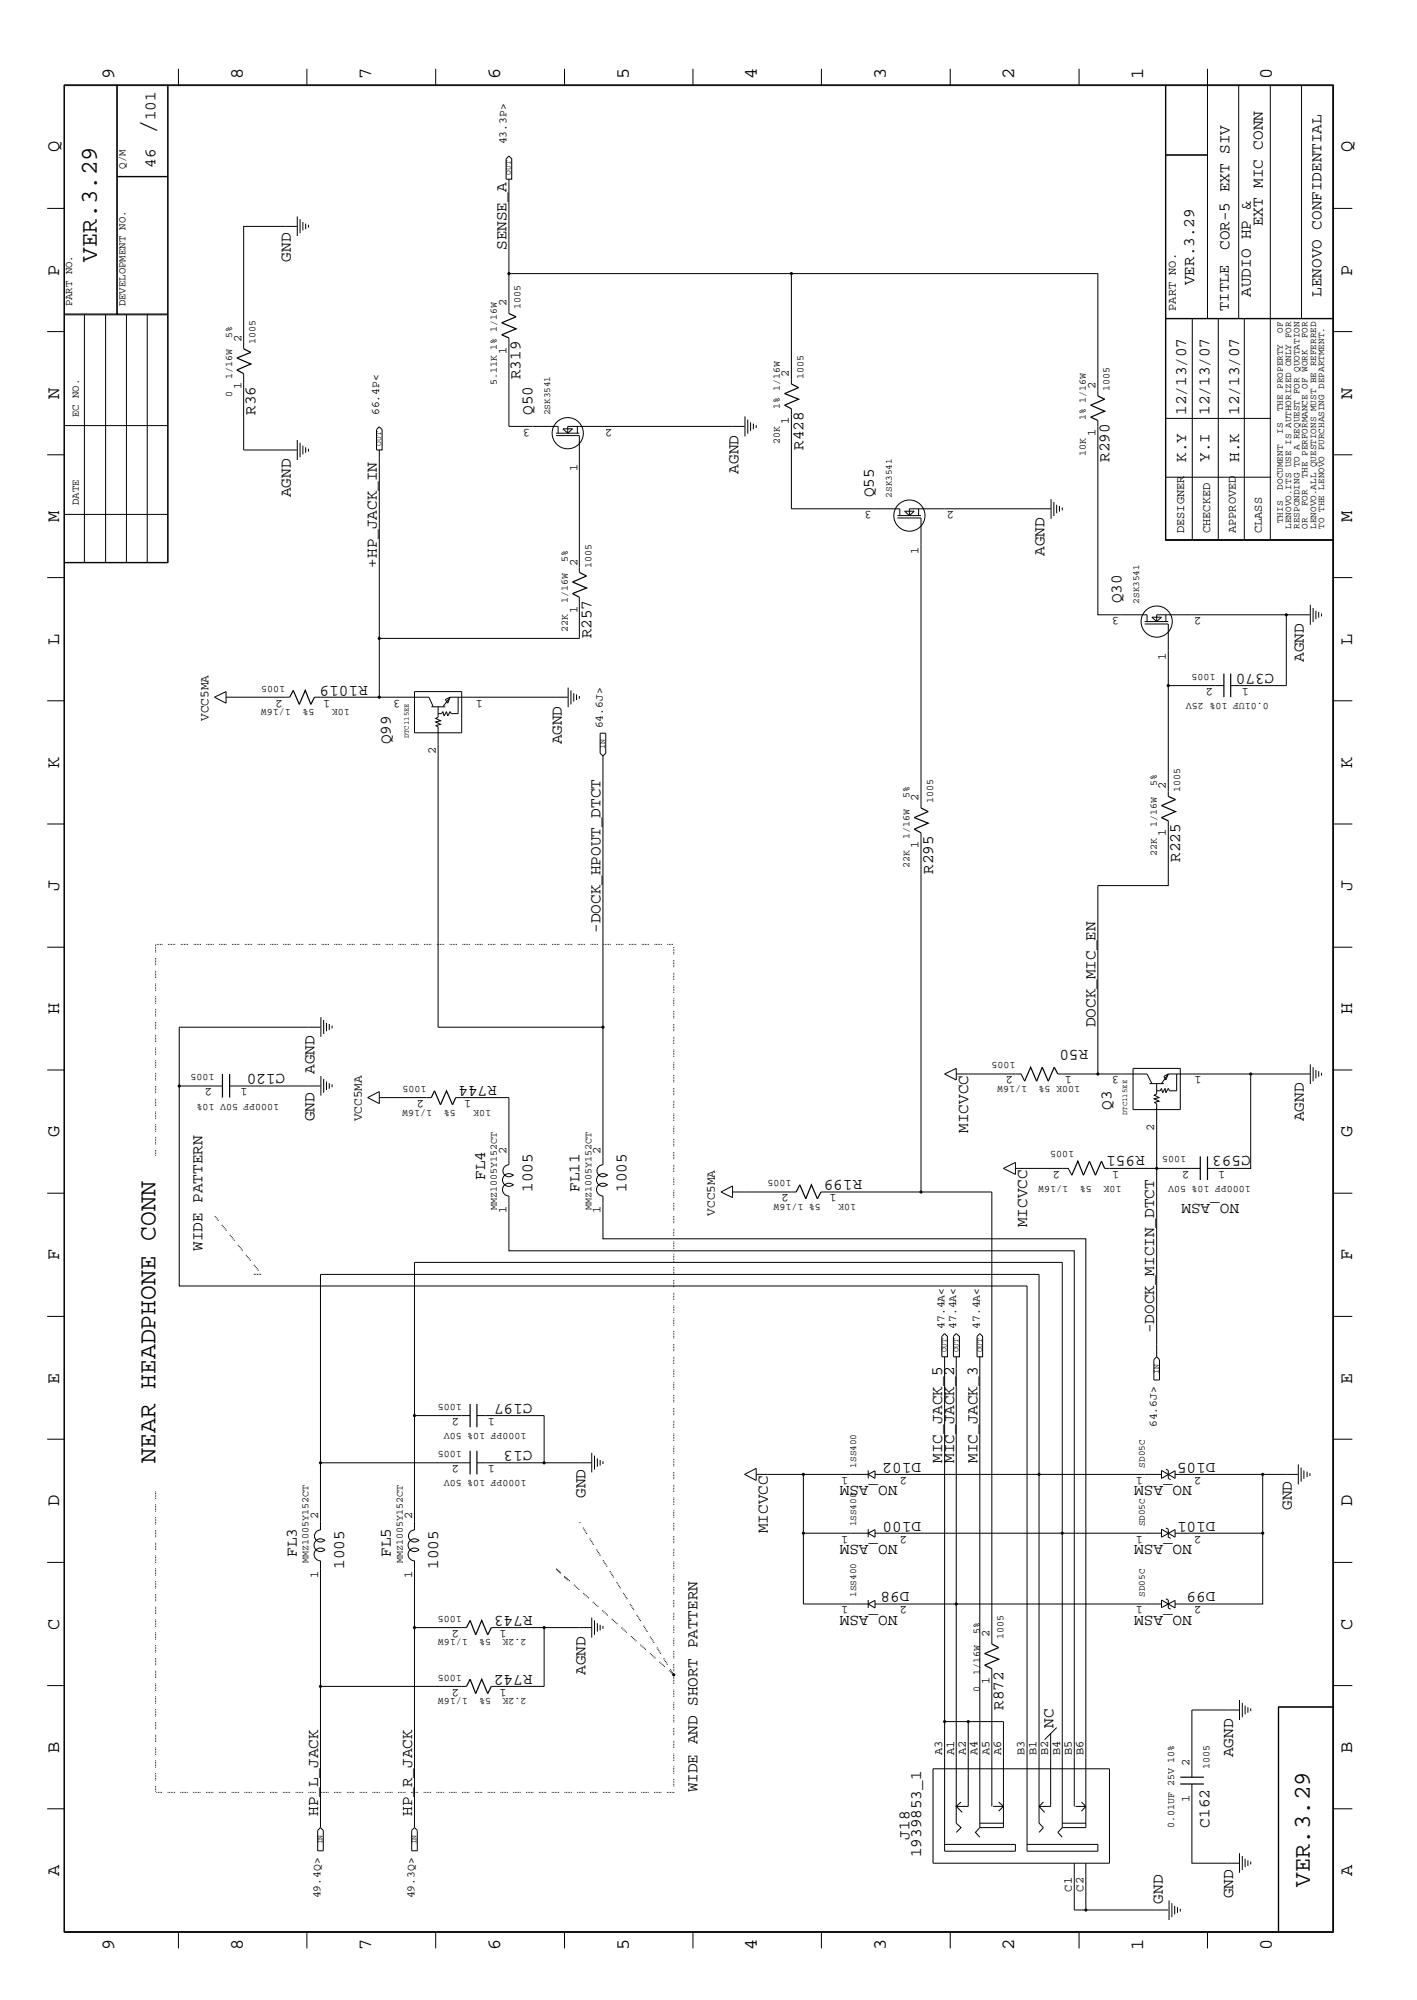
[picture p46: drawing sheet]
<svg xmlns="http://www.w3.org/2000/svg" width="300mm" height="423mm" viewBox="0 0 300 423" stroke-linecap="round" stroke-linejoin="round" font-family="sans-serif">
<defs><g id="words">
<g font-size="5.2">
<text x="32.9" y="28.4" transform="rotate(-90 32.9 28.4)">/</text>
<text x="32.9" y="309.6" transform="rotate(-90 32.9 309.6)">NEAR HEADPHONE CONN</text>
</g>
<g font-size="5.1">
<text x="20.5" y="55.4" transform="rotate(-90 20.5 55.4)">VER.3.29</text>
<text x="277.2" y="399.4" transform="rotate(-90 277.2 399.4)">VER.3.29</text>
</g>
<g font-size="4">
<text x="24.1" y="16.7" transform="rotate(-90 24.1 16.7)">9</text>
<text x="51.4" y="16.7" transform="rotate(-90 51.4 16.7)">8</text>
<text x="78.6" y="16.7" transform="rotate(-90 78.6 16.7)">7</text>
<text x="105.8" y="16.7" transform="rotate(-90 105.8 16.7)">6</text>
<text x="133.1" y="16.7" transform="rotate(-90 133.1 16.7)">5</text>
<text x="160.2" y="16.7" transform="rotate(-90 160.2 16.7)">4</text>
<text x="187.5" y="16.7" transform="rotate(-90 187.5 16.7)">3</text>
<text x="214.6" y="16.7" transform="rotate(-90 214.6 16.7)">2</text>
<text x="241.9" y="16.7" transform="rotate(-90 241.9 16.7)">1</text>
<text x="269.2" y="16.7" transform="rotate(-90 269.2 16.7)">0</text>
<text x="12.5" y="32.3" transform="rotate(-90 12.5 32.3)">Q</text>
<text x="286.2" y="32.3" transform="rotate(-90 286.2 32.3)">Q</text>
<text x="12.5" y="58.3" transform="rotate(-90 12.5 58.3)">P</text>
<text x="286.2" y="58.3" transform="rotate(-90 286.2 58.3)">P</text>
<text x="12.5" y="84.4" transform="rotate(-90 12.5 84.4)">N</text>
<text x="286.2" y="84.4" transform="rotate(-90 286.2 84.4)">N</text>
<text x="12.5" y="110.5" transform="rotate(-90 12.5 110.5)">M</text>
<text x="286.2" y="110.5" transform="rotate(-90 286.2 110.5)">M</text>
<text x="12.5" y="136.5" transform="rotate(-90 12.5 136.5)">L</text>
<text x="286.2" y="136.5" transform="rotate(-90 286.2 136.5)">L</text>
<text x="12.5" y="162.6" transform="rotate(-90 12.5 162.6)">K</text>
<text x="286.2" y="162.6" transform="rotate(-90 286.2 162.6)">K</text>
<text x="12.5" y="188.6" transform="rotate(-90 12.5 188.6)">J</text>
<text x="286.2" y="188.6" transform="rotate(-90 286.2 188.6)">J</text>
<text x="12.5" y="214.7" transform="rotate(-90 12.5 214.7)">H</text>
<text x="286.2" y="214.7" transform="rotate(-90 286.2 214.7)">H</text>
<text x="12.5" y="240.7" transform="rotate(-90 12.5 240.7)">G</text>
<text x="286.2" y="240.7" transform="rotate(-90 286.2 240.7)">G</text>
<text x="12.5" y="266.8" transform="rotate(-90 12.5 266.8)">F</text>
<text x="286.2" y="266.8" transform="rotate(-90 286.2 266.8)">F</text>
<text x="12.5" y="292.9" transform="rotate(-90 12.5 292.9)">E</text>
<text x="286.2" y="292.9" transform="rotate(-90 286.2 292.9)">E</text>
<text x="12.5" y="318.9" transform="rotate(-90 12.5 318.9)">D</text>
<text x="286.2" y="318.9" transform="rotate(-90 286.2 318.9)">D</text>
<text x="12.5" y="344.9" transform="rotate(-90 12.5 344.9)">C</text>
<text x="286.2" y="344.9" transform="rotate(-90 286.2 344.9)">C</text>
<text x="12.5" y="371" transform="rotate(-90 12.5 371)">B</text>
<text x="286.2" y="371" transform="rotate(-90 286.2 371)">B</text>
<text x="12.5" y="397" transform="rotate(-90 12.5 397)">A</text>
<text x="286.2" y="397" transform="rotate(-90 286.2 397)">A</text>
<text x="24.1" y="412.7" transform="rotate(-90 24.1 412.7)">9</text>
<text x="51.4" y="412.7" transform="rotate(-90 51.4 412.7)">8</text>
<text x="78.6" y="412.7" transform="rotate(-90 78.6 412.7)">7</text>
<text x="105.8" y="412.7" transform="rotate(-90 105.8 412.7)">6</text>
<text x="133.1" y="412.7" transform="rotate(-90 133.1 412.7)">5</text>
<text x="160.2" y="412.7" transform="rotate(-90 160.2 412.7)">4</text>
<text x="187.5" y="412.7" transform="rotate(-90 187.5 412.7)">3</text>
<text x="214.6" y="412.7" transform="rotate(-90 214.6 412.7)">2</text>
<text x="241.9" y="412.7" transform="rotate(-90 241.9 412.7)">1</text>
<text x="269.2" y="412.7" transform="rotate(-90 269.2 412.7)">0</text>
</g>
<g font-size="3.4">
<text x="32.9" y="25.5" transform="rotate(-90 32.9 25.5)">101</text>
<text x="32.9" y="35.5" transform="rotate(-90 32.9 35.5)">46</text>
<text x="267.2" y="47.9" transform="rotate(-90 267.2 47.9)">EXT MIC CONN</text>
<text x="107.2" y="52.9" transform="rotate(-90 107.2 52.9)">SENSE_A</text>
<text x="260.2" y="52.9" transform="rotate(-90 260.2 52.9)">COR-5 EXT SIV</text>
<text x="61.6" y="55.4" transform="rotate(-90 61.6 55.4)">GND</text>
<text x="252.7" y="60.4" transform="rotate(-90 252.7 60.4)">VER.3.29</text>
<text x="264.7" y="62.8" transform="rotate(-90 264.7 62.8)">AUDIO HP &amp;</text>
<text x="279.7" y="62.8" transform="rotate(-90 279.7 62.8)">LENOVO CONFIDENTIAL</text>
<text x="110.2" y="80.3" transform="rotate(-90 110.2 80.3)">R319</text>
<text x="54.1" y="87.8" transform="rotate(-90 54.1 87.8)">R36</text>
<text x="112.7" y="87.8" transform="rotate(-90 112.7 87.8)">Q50</text>
<text x="251" y="87.8" transform="rotate(-90 251 87.8)">12/13/07</text>
<text x="255.9" y="87.8" transform="rotate(-90 255.9 87.8)">12/13/07</text>
<text x="262.2" y="87.8" transform="rotate(-90 262.2 87.8)">12/13/07</text>
<text x="170" y="95.2" transform="rotate(-90 170 95.2)">R428</text>
<text x="156.3" y="100.2" transform="rotate(-90 156.3 100.2)">AGND</text>
<text x="234.8" y="97.8" transform="rotate(-90 234.8 97.8)">R290</text>
<text x="251" y="97.8" transform="rotate(-90 251 97.8)">K.Y</text>
<text x="255.9" y="97.8" transform="rotate(-90 255.9 97.8)">Y.I</text>
<text x="262.2" y="97.8" transform="rotate(-90 262.2 97.8)">H.K</text>
<text x="61.6" y="105.2" transform="rotate(-90 61.6 105.2)">AGND</text>
<text x="184.9" y="105.2" transform="rotate(-90 184.9 105.2)">Q55</text>
<text x="221.1" y="117.7" transform="rotate(-90 221.1 117.7)">AGND</text>
<text x="79.8" y="120.1" transform="rotate(-90 79.8 120.1)">+HP_JACK_IN</text>
<text x="237.3" y="127.7" transform="rotate(-90 237.3 127.7)">Q30</text>
<text x="125.1" y="135.1" transform="rotate(-90 125.1 135.1)">R257</text>
<text x="269.7" y="142.6" transform="rotate(-180 269.7 142.6)">C370</text>
<text x="275.9" y="140.1" transform="rotate(-90 275.9 140.1)">AGND</text>
<text x="77.8" y="145.1" transform="rotate(-180 77.8 145.1)">R1019</text>
<text x="82.7" y="157.6" transform="rotate(-90 82.7 157.6)">Q99</text>
<text x="118.9" y="157.6" transform="rotate(-90 118.9 157.6)">AGND</text>
<text x="197.4" y="185" transform="rotate(-90 197.4 185)">R295</text>
<text x="249.8" y="182.5" transform="rotate(-90 249.8 182.5)">R225</text>
<text x="127.1" y="197.4" transform="rotate(-90 127.1 197.4)">-DOCK_HPOUT_DTCT</text>
<text x="231.8" y="217.4" transform="rotate(-90 231.8 217.4)">DOCK_MIC_EN</text>
<text x="60.4" y="227.3" transform="rotate(-180 60.4 227.3)">C120</text>
<text x="66.5" y="227.3" transform="rotate(-90 66.5 227.3)">AGND</text>
<text x="230.3" y="222.3" transform="rotate(-180 230.3 222.3)">R50</text>
<text x="105.2" y="229.9" transform="rotate(-180 105.2 229.9)">R744</text>
<text x="66.5" y="237.3" transform="rotate(-90 66.5 237.3)">GND</text>
<text x="204.9" y="239.8" transform="rotate(-90 204.9 239.8)">MICVCC</text>
<text x="235.2" y="234.9" transform="rotate(-90 235.2 234.9)">Q3</text>
<text x="275.9" y="237.3" transform="rotate(-90 275.9 237.3)">AGND</text>
<text x="242.2" y="244.8" transform="rotate(-180 242.2 244.8)">R951</text>
<text x="264.7" y="244.8" transform="rotate(-180 264.7 244.8)">C593</text>
<text x="102.7" y="249.8" transform="rotate(-90 102.7 249.8)">FL4</text>
<text x="182.5" y="249.8" transform="rotate(-180 182.5 249.8)">R199</text>
<text x="112.7" y="252.3" transform="rotate(-90 112.7 252.3)">1005</text>
<text x="122.6" y="252.3" transform="rotate(-90 122.6 252.3)">FL11</text>
<text x="132.6" y="252.3" transform="rotate(-90 132.6 252.3)">1005</text>
<text x="262.2" y="254.8" transform="rotate(-180 262.2 254.8)">NO_ASM</text>
<text x="217.3" y="259.8" transform="rotate(-90 217.3 259.8)">MICVCC</text>
<text x="42.8" y="264.8" transform="rotate(-90 42.8 264.8)">WIDE PATTERN</text>
<text x="244.3" y="282.2" transform="rotate(-90 244.3 282.2)">-DOCK_MICIN_DTCT</text>
<text x="112.7" y="297.2" transform="rotate(-180 112.7 297.2)">C197</text>
<text x="112.7" y="307.1" transform="rotate(-180 112.7 307.1)">C13</text>
<text x="194.9" y="309.6" transform="rotate(-180 194.9 309.6)">D102</text>
<text x="199.4" y="309.6" transform="rotate(-90 199.4 309.6)">MIC_JACK_5</text>
<text x="201.9" y="309.6" transform="rotate(-90 201.9 309.6)">MIC_JACK_2</text>
<text x="206.8" y="309.6" transform="rotate(-90 206.8 309.6)">MIC_JACK_3</text>
<text x="257.2" y="309.6" transform="rotate(-180 257.2 309.6)">D105</text>
<text x="123.9" y="317.1" transform="rotate(-90 123.9 317.1)">GND</text>
<text x="189.9" y="314.6" transform="rotate(-180 189.9 314.6)">NO_ASM</text>
<text x="252.2" y="314.6" transform="rotate(-180 252.2 314.6)">NO_ASM</text>
<text x="194.9" y="322.1" transform="rotate(-180 194.9 322.1)">D100</text>
<text x="257.2" y="322.1" transform="rotate(-180 257.2 322.1)">D101</text>
<text x="273.4" y="319.6" transform="rotate(-90 273.4 319.6)">GND</text>
<text x="62.8" y="329.5" transform="rotate(-90 62.8 329.5)">FL3</text>
<text x="82.7" y="329.5" transform="rotate(-90 82.7 329.5)">FL5</text>
<text x="162.5" y="324.5" transform="rotate(-90 162.5 324.5)">MICVCC</text>
<text x="189.9" y="327.1" transform="rotate(-180 189.9 327.1)">NO_ASM</text>
<text x="252.2" y="327.1" transform="rotate(-180 252.2 327.1)">NO_ASM</text>
<text x="72.8" y="332.1" transform="rotate(-90 72.8 332.1)">1005</text>
<text x="92.7" y="332.1" transform="rotate(-90 92.7 332.1)">1005</text>
<text x="112.7" y="342" transform="rotate(-180 112.7 342)">R743</text>
<text x="189.9" y="342" transform="rotate(-180 189.9 342)">NO_ASM</text>
<text x="192.4" y="337.1" transform="rotate(-180 192.4 337.1)">D98</text>
<text x="252.2" y="342" transform="rotate(-180 252.2 342)">NO_ASM</text>
<text x="257.2" y="337.1" transform="rotate(-180 257.2 337.1)">D99</text>
<text x="112.7" y="354.5" transform="rotate(-180 112.7 354.5)">R742</text>
<text x="123.9" y="354.5" transform="rotate(-90 123.9 354.5)">AGND</text>
<text x="212.3" y="361.9" transform="rotate(-90 212.3 361.9)">R872</text>
<text x="222.9" y="365.7" transform="rotate(-90 222.9 365.7)">NC</text>
<text x="260.9" y="371.9" transform="rotate(-90 260.9 371.9)">AGND</text>
<text x="147.6" y="379.4" transform="rotate(-90 147.6 379.4)">WIDE AND SHORT PATTERN</text>
<text x="67.3" y="384.4" transform="rotate(-90 67.3 384.4)">HP_L_JACK</text>
<text x="87.2" y="384.4" transform="rotate(-90 87.2 384.4)">HP_R_JACK</text>
<text x="192.4" y="389.4" transform="rotate(-90 192.4 389.4)">J18</text>
<text x="255.9" y="386.8" transform="rotate(-90 255.9 386.8)">C162</text>
<text x="194.9" y="393.1" transform="rotate(-90 194.9 393.1)">1939853_1</text>
<text x="260.9" y="401.8" transform="rotate(-90 260.9 401.8)">GND</text>
<text x="246" y="402.9" transform="rotate(-90 246 402.9)">GND</text>
</g>
<text font-size="3.2" x="260" y="65.8" transform="rotate(-90 260 65.8)">TITLE</text>
<g font-size="2.7">
<text x="44.1" y="152.6" transform="rotate(-90 44.1 152.6)">VCC5MA</text>
<text x="76.5" y="237.3" transform="rotate(-90 76.5 237.3)">VCC5MA</text>
<text x="151.3" y="257.3" transform="rotate(-90 151.3 257.3)">VCC5MA</text>
</g>
<g font-size="2.5">
<text x="107.2" y="64.9" transform="rotate(-90 107.2 64.9)">2</text>
<text x="248.8" y="65.8" transform="rotate(-90 248.8 65.8)">PART NO.</text>
<text x="51.1" y="72.3" transform="rotate(-90 51.1 72.3)">2</text>
<text x="107.2" y="74.8" transform="rotate(-90 107.2 74.8)">1</text>
<text x="51.1" y="82.3" transform="rotate(-90 51.1 82.3)">1</text>
<text x="167" y="79.8" transform="rotate(-90 167 79.8)">2</text>
<text x="231.8" y="82.3" transform="rotate(-90 231.8 82.3)">2</text>
<text x="167" y="89.8" transform="rotate(-90 167 89.8)">1</text>
<text x="112.2" y="90.8" transform="rotate(-180 112.2 90.8)">3</text>
<text x="129.6" y="90.8" transform="rotate(-180 129.6 90.8)">2</text>
<text x="231.8" y="92.3" transform="rotate(-90 231.8 92.3)">1</text>
<text x="122.2" y="99.7" transform="rotate(-90 122.2 99.7)">1</text>
<text x="184.5" y="108.2" transform="rotate(-180 184.5 108.2)">3</text>
<text x="201.9" y="108.2" transform="rotate(-180 201.9 108.2)">2</text>
<text x="250.6" y="112.9" transform="rotate(-90 250.6 112.9)">DESIGNER</text>
<text x="256.1" y="112.9" transform="rotate(-90 256.1 112.9)">CHECKED</text>
<text x="261.5" y="112.9" transform="rotate(-90 261.5 112.9)">APPROVED</text>
<text x="267" y="112.9" transform="rotate(-90 267 112.9)">CLASS</text>
<text x="122.2" y="119.7" transform="rotate(-90 122.2 119.7)">2</text>
<text x="194.4" y="117.2" transform="rotate(-90 194.4 117.2)">1</text>
<text x="122.2" y="129.7" transform="rotate(-90 122.2 129.7)">1</text>
<text x="236.8" y="130.6" transform="rotate(-180 236.8 130.6)">3</text>
<text x="254.3" y="130.6" transform="rotate(-180 254.3 130.6)">2</text>
<text x="246.7" y="139.6" transform="rotate(-90 246.7 139.6)">1</text>
<text x="59.9" y="148.1" transform="rotate(-180 59.9 148.1)">2</text>
<text x="69.9" y="148.1" transform="rotate(-180 69.9 148.1)">1</text>
<text x="84.8" y="148.1" transform="rotate(-180 84.8 148.1)">3</text>
<text x="102.2" y="148.1" transform="rotate(-180 102.2 148.1)">1</text>
<text x="256.7" y="145.6" transform="rotate(-180 256.7 145.6)">2</text>
<text x="264.2" y="145.6" transform="rotate(-180 264.2 145.6)">1</text>
<text x="92.2" y="159.6" transform="rotate(-90 92.2 159.6)">2</text>
<text x="246.7" y="167" transform="rotate(-90 246.7 167)">2</text>
<text x="194.4" y="169.5" transform="rotate(-90 194.4 169.5)">2</text>
<text x="194.4" y="179.5" transform="rotate(-90 194.4 179.5)">1</text>
<text x="246.7" y="177" transform="rotate(-90 246.7 177)">1</text>
<text x="214.4" y="227.8" transform="rotate(-180 214.4 227.8)">2</text>
<text x="226.8" y="227.8" transform="rotate(-180 226.8 227.8)">1</text>
<text x="236.8" y="227.8" transform="rotate(-180 236.8 227.8)">3</text>
<text x="254.3" y="227.8" transform="rotate(-180 254.3 227.8)">1</text>
<text x="44.9" y="230.4" transform="rotate(-180 44.9 230.4)">2</text>
<text x="52.4" y="230.4" transform="rotate(-180 52.4 230.4)">1</text>
<text x="89.7" y="232.8" transform="rotate(-180 89.7 232.8)">2</text>
<text x="99.7" y="232.8" transform="rotate(-180 99.7 232.8)">1</text>
<text x="244.3" y="239.4" transform="rotate(-90 244.3 239.4)">2</text>
<text x="107.2" y="244.3" transform="rotate(-90 107.2 244.3)">2</text>
<text x="127.1" y="244.3" transform="rotate(-90 127.1 244.3)">2</text>
<text x="224.4" y="247.8" transform="rotate(-180 224.4 247.8)">2</text>
<text x="236.8" y="247.8" transform="rotate(-180 236.8 247.8)">1</text>
<text x="251.7" y="247.8" transform="rotate(-180 251.7 247.8)">2</text>
<text x="259.2" y="247.8" transform="rotate(-180 259.2 247.8)">1</text>
<text x="107.2" y="256.8" transform="rotate(-90 107.2 256.8)">1</text>
<text x="127.1" y="256.8" transform="rotate(-90 127.1 256.8)">1</text>
<text x="167" y="252.8" transform="rotate(-180 167 252.8)">2</text>
<text x="177" y="252.8" transform="rotate(-180 177 252.8)">1</text>
<text x="97.2" y="300.1" transform="rotate(-180 97.2 300.1)">2</text>
<text x="104.7" y="300.1" transform="rotate(-180 104.7 300.1)">1</text>
<text x="97.2" y="310.1" transform="rotate(-180 97.2 310.1)">2</text>
<text x="104.7" y="310.1" transform="rotate(-180 104.7 310.1)">1</text>
<text x="179.5" y="312.6" transform="rotate(-180 179.5 312.6)">1</text>
<text x="191.9" y="312.6" transform="rotate(-180 191.9 312.6)">2</text>
<text x="241.8" y="312.6" transform="rotate(-180 241.8 312.6)">1</text>
<text x="254.3" y="312.6" transform="rotate(-180 254.3 312.6)">2</text>
<text x="67.3" y="321.6" transform="rotate(-90 67.3 321.6)">2</text>
<text x="87.2" y="321.6" transform="rotate(-90 87.2 321.6)">2</text>
<text x="179.5" y="325" transform="rotate(-180 179.5 325)">1</text>
<text x="191.9" y="325" transform="rotate(-180 191.9 325)">2</text>
<text x="241.8" y="325" transform="rotate(-180 241.8 325)">1</text>
<text x="254.3" y="325" transform="rotate(-180 254.3 325)">2</text>
<text x="67.3" y="334.1" transform="rotate(-90 67.3 334.1)">1</text>
<text x="87.2" y="334.1" transform="rotate(-90 87.2 334.1)">1</text>
<text x="179.5" y="340" transform="rotate(-180 179.5 340)">1</text>
<text x="191.9" y="340" transform="rotate(-180 191.9 340)">2</text>
<text x="241.8" y="340" transform="rotate(-180 241.8 340)">1</text>
<text x="254.3" y="340" transform="rotate(-180 254.3 340)">2</text>
<text x="97.2" y="345" transform="rotate(-180 97.2 345)">2</text>
<text x="107.2" y="345" transform="rotate(-180 107.2 345)">1</text>
<text x="209.4" y="346.5" transform="rotate(-90 209.4 346.5)">2</text>
<text x="97.2" y="357.5" transform="rotate(-180 97.2 357.5)">2</text>
<text x="107.2" y="357.5" transform="rotate(-180 107.2 357.5)">1</text>
<text x="209.4" y="356.5" transform="rotate(-90 209.4 356.5)">1</text>
<text x="199.4" y="371.4" transform="rotate(-90 199.4 371.4)">A3</text>
<text x="201.9" y="371.4" transform="rotate(-90 201.9 371.4)">A1</text>
<text x="204.4" y="371.4" transform="rotate(-90 204.4 371.4)">A2</text>
<text x="206.8" y="371.4" transform="rotate(-90 206.8 371.4)">A4</text>
<text x="209.4" y="371.4" transform="rotate(-90 209.4 371.4)">A5</text>
<text x="211.8" y="371.4" transform="rotate(-90 211.8 371.4)">A6</text>
<text x="216.8" y="371.4" transform="rotate(-90 216.8 371.4)">B3</text>
<text x="219.4" y="371.4" transform="rotate(-90 219.4 371.4)">B1</text>
<text x="221.8" y="371.4" transform="rotate(-90 221.8 371.4)">B2</text>
<text x="224.4" y="371.4" transform="rotate(-90 224.4 371.4)">B4</text>
<text x="226.8" y="371.4" transform="rotate(-90 226.8 371.4)">B5</text>
<text x="229.3" y="371.4" transform="rotate(-90 229.3 371.4)">B6</text>
<text x="251.7" y="373.9" transform="rotate(-90 251.7 373.9)">2</text>
<text x="251.7" y="381.4" transform="rotate(-90 251.7 381.4)">1</text>
<text x="226.8" y="400.4" transform="rotate(-90 226.8 400.4)">C1</text>
<text x="229.3" y="400.4" transform="rotate(-90 229.3 400.4)">C2</text>
</g>
<g font-size="2.4">
<text x="107.2" y="30.6" transform="rotate(-90 107.2 30.6)">43.3P&gt;</text>
<text x="80.3" y="87.9" transform="rotate(-90 80.3 87.9)">66.4P&lt;</text>
<text x="127.6" y="154.2" transform="rotate(-90 127.6 154.2)">64.6J&gt;</text>
<text x="199.9" y="281.3" transform="rotate(-90 199.9 281.3)">47.4A&lt;</text>
<text x="202.4" y="281.3" transform="rotate(-90 202.4 281.3)">47.4A&lt;</text>
<text x="207.3" y="281.3" transform="rotate(-90 207.3 281.3)">47.4A&lt;</text>
<text x="244.8" y="302.1" transform="rotate(-90 244.8 302.1)">64.6J&gt;</text>
<text x="67.8" y="401.8" transform="rotate(-90 67.8 401.8)">49.4Q&gt;</text>
<text x="87.7" y="401.8" transform="rotate(-90 87.7 401.8)">49.3Q&gt;</text>
</g>
<g font-size="2.3">
<text x="26.6" y="35.7" transform="rotate(-90 26.6 35.7)">Q/M</text>
<text x="15.2" y="64.9" transform="rotate(-90 15.2 64.9)">PART NO.</text>
<text x="26.6" y="64.9" transform="rotate(-90 26.6 64.9)">DEVELOPMENT NO.</text>
<text x="16.7" y="88.3" transform="rotate(-90 16.7 88.3)">EC NO.</text>
<text x="16.7" y="106.9" transform="rotate(-90 16.7 106.9)">DATE</text>
</g>
<g font-size="2.1">
<text x="110.2" y="65.4" transform="rotate(-90 110.2 65.4)">1005</text>
<text x="49.1" y="71.5" transform="rotate(-90 49.1 71.5)">5%</text>
<text x="54.1" y="72.8" transform="rotate(-90 54.1 72.8)">1005</text>
<text x="49.1" y="80.3" transform="rotate(-90 49.1 80.3)">1/16W</text>
<text x="105.2" y="81.5" transform="rotate(-90 105.2 81.5)">5.11K 1% 1/16W</text>
<text x="170" y="80.3" transform="rotate(-90 170 80.3)">1005</text>
<text x="234.8" y="82.8" transform="rotate(-90 234.8 82.8)">1005</text>
<text x="49.1" y="84.1" transform="rotate(-90 49.1 84.1)">0</text>
<text x="165" y="86.5" transform="rotate(-90 165 86.5)">1% 1/16W</text>
<text x="229.8" y="89" transform="rotate(-90 229.8 89)">1% 1/16W</text>
<text x="165" y="94" transform="rotate(-90 165 94)">20K</text>
<text x="229.8" y="96.5" transform="rotate(-90 229.8 96.5)">10K</text>
<text x="120.1" y="119" transform="rotate(-90 120.1 119)">5%</text>
<text x="125.1" y="120.1" transform="rotate(-90 125.1 120.1)">1005</text>
<text x="120.1" y="127.7" transform="rotate(-90 120.1 127.7)">1/16W</text>
<text x="120.1" y="133.9" transform="rotate(-90 120.1 133.9)">22K</text>
<text x="257.2" y="142.6" transform="rotate(-180 257.2 142.6)">1005</text>
<text x="60.4" y="145.1" transform="rotate(-180 60.4 145.1)">1005</text>
<text x="268.5" y="148.8" transform="rotate(-180 268.5 148.8)">0.01UF 10% 25V</text>
<text x="61.6" y="150.1" transform="rotate(-180 61.6 150.1)">1/16W</text>
<text x="66.5" y="150.1" transform="rotate(-180 66.5 150.1)">5%</text>
<text x="74" y="150.1" transform="rotate(-180 74 150.1)">10K</text>
<text x="244.8" y="166.3" transform="rotate(-90 244.8 166.3)">5%</text>
<text x="249.8" y="167.6" transform="rotate(-90 249.8 167.6)">1005</text>
<text x="192.4" y="168.8" transform="rotate(-90 192.4 168.8)">5%</text>
<text x="197.4" y="170" transform="rotate(-90 197.4 170)">1005</text>
<text x="192.4" y="177.5" transform="rotate(-90 192.4 177.5)">1/16W</text>
<text x="244.8" y="175" transform="rotate(-90 244.8 175)">1/16W</text>
<text x="192.4" y="183.7" transform="rotate(-90 192.4 183.7)">22K</text>
<text x="244.8" y="181.3" transform="rotate(-90 244.8 181.3)">22K</text>
<text x="45.4" y="227.3" transform="rotate(-180 45.4 227.3)">1005</text>
<text x="214.9" y="224.9" transform="rotate(-180 214.9 224.9)">1005</text>
<text x="59.1" y="233.6" transform="rotate(-180 59.1 233.6)">1000PF 50V 10%</text>
<text x="90.3" y="229.9" transform="rotate(-180 90.3 229.9)">1005</text>
<text x="217.3" y="229.8" transform="rotate(-180 217.3 229.8)">1/16W</text>
<text x="228.6" y="229.8" transform="rotate(-180 228.6 229.8)">100K 5%</text>
<text x="91.4" y="234.9" transform="rotate(-180 91.4 234.9)">1/16W</text>
<text x="96.4" y="234.9" transform="rotate(-180 96.4 234.9)">5%</text>
<text x="104" y="234.9" transform="rotate(-180 104 234.9)">10K</text>
<text x="227.3" y="243.6" transform="rotate(-180 227.3 243.6)">1005</text>
<text x="251" y="244.8" transform="rotate(-180 251 244.8)">1005</text>
<text x="167.5" y="249.8" transform="rotate(-180 167.5 249.8)">1005</text>
<text x="226.1" y="251" transform="rotate(-180 226.1 251)">1/16W</text>
<text x="231.1" y="251" transform="rotate(-180 231.1 251)">5%</text>
<text x="237.3" y="251" transform="rotate(-180 237.3 251)">10K</text>
<text x="264.7" y="251" transform="rotate(-180 264.7 251)">1000PF 10% 50V</text>
<text x="105.2" y="256" transform="rotate(-90 105.2 256)">MMZ1005Y152CT</text>
<text x="125.1" y="256" transform="rotate(-90 125.1 256)">MMZ1005Y152CT</text>
<text x="173.7" y="254.8" transform="rotate(-180 173.7 254.8)">5% 1/16W</text>
<text x="181.2" y="254.8" transform="rotate(-180 181.2 254.8)">10K</text>
<text x="97.7" y="297.2" transform="rotate(-180 97.7 297.2)">1005</text>
<text x="111.4" y="303.4" transform="rotate(-180 111.4 303.4)">1000PF 10% 50V</text>
<text x="97.7" y="307.1" transform="rotate(-180 97.7 307.1)">1005</text>
<text x="111.4" y="313.4" transform="rotate(-180 111.4 313.4)">1000PF 10% 50V</text>
<text x="65.3" y="330.8" transform="rotate(-90 65.3 330.8)">MMZ1005Y152CT</text>
<text x="85.3" y="330.8" transform="rotate(-90 85.3 330.8)">MMZ1005Y152CT</text>
<text x="97.7" y="342" transform="rotate(-180 97.7 342)">1005</text>
<text x="99" y="347" transform="rotate(-180 99 347)">1/16W</text>
<text x="104" y="347" transform="rotate(-180 104 347)">5%</text>
<text x="111.4" y="347" transform="rotate(-180 111.4 347)">2.2K</text>
<text x="207.3" y="345.8" transform="rotate(-90 207.3 345.8)">5%</text>
<text x="212.3" y="347" transform="rotate(-90 212.3 347)">1005</text>
<text x="97.7" y="354.5" transform="rotate(-180 97.7 354.5)">1005</text>
<text x="99" y="359.5" transform="rotate(-180 99 359.5)">1/16W</text>
<text x="104" y="359.5" transform="rotate(-180 104 359.5)">5%</text>
<text x="111.4" y="359.5" transform="rotate(-180 111.4 359.5)">2.2K</text>
<text x="207.3" y="358.2" transform="rotate(-90 207.3 358.2)">0</text>
<text x="207.3" y="354.5" transform="rotate(-90 207.3 354.5)">1/16W</text>
<text x="255.9" y="374.5" transform="rotate(-90 255.9 374.5)">1005</text>
<text x="248.5" y="386.8" transform="rotate(-90 248.5 386.8)">0.01UF 25V 10%</text>
</g>
<g font-size="2">
<text x="271.4" y="70.4" transform="rotate(-90 271.4 70.4)">OF</text>
<text x="276.7" y="71.6" transform="rotate(-90 276.7 71.6)">FOR</text>
<text x="116.4" y="87.9" transform="rotate(-90 116.4 87.9)">2SK3541</text>
<text x="271.4" y="87" transform="rotate(-90 271.4 87)">THE PROPERTY</text>
<text x="271.4" y="91.8" transform="rotate(-90 271.4 91.8)">IS</text>
<text x="276.7" y="101.3" transform="rotate(-90 276.7 101.3)">THE PERFORMANCE OF WORK</text>
<text x="188.7" y="105.3" transform="rotate(-90 188.7 105.3)">2SK3541</text>
<text x="271.4" y="103.6" transform="rotate(-90 271.4 103.6)">DOCUMENT</text>
<text x="276.7" y="107.2" transform="rotate(-90 276.7 107.2)">FOR</text>
<text x="271.4" y="110.7" transform="rotate(-90 271.4 110.7)">THIS</text>
<text x="273.2" y="111.9" transform="rotate(-90 273.2 111.9)">LENOVO.ITS USE IS AUTHORIZED ONLY FOR</text>
<text x="275" y="111.9" transform="rotate(-90 275 111.9)">RESPONDING TO A REQUEST FOR QUOTATION</text>
<text x="276.7" y="111.9" transform="rotate(-90 276.7 111.9)">OR</text>
<text x="278.6" y="111.9" transform="rotate(-90 278.6 111.9)">LENOVO.ALL QUESTIONS MUST BE REFERRED</text>
<text x="280.2" y="111.9" transform="rotate(-90 280.2 111.9)">TO THE LENOVO PURCHASING DEPARTMENT.</text>
<text x="241" y="127.8" transform="rotate(-90 241 127.8)">2SK3541</text>
<text x="181.2" y="310.6" transform="rotate(-90 181.2 310.6)">1SS400</text>
<text x="242.2" y="310.6" transform="rotate(-90 242.2 310.6)">SD05C</text>
<text x="181.2" y="323.1" transform="rotate(-90 181.2 323.1)">1SS400</text>
<text x="242.2" y="323.1" transform="rotate(-90 242.2 323.1)">SD05C</text>
<text x="181.2" y="338" transform="rotate(-90 181.2 338)">1SS400</text>
<text x="242.2" y="338" transform="rotate(-90 242.2 338)">SD05C</text>
</g>
<g font-size="1.7">
<text x="108.1" y="37" transform="rotate(-90 108.1 37)">OUT</text>
<text x="80.7" y="94.3" transform="rotate(-90 80.7 94.3)">OUT</text>
<text x="128" y="158.6" transform="rotate(-90 128 158.6)">IN</text>
<text x="200.3" y="286.3" transform="rotate(-90 200.3 286.3)">OUT</text>
<text x="202.9" y="286.3" transform="rotate(-90 202.9 286.3)">OUT</text>
<text x="207.9" y="286.3" transform="rotate(-90 207.9 286.3)">OUT</text>
<text x="245.2" y="290.7" transform="rotate(-90 245.2 290.7)">IN</text>
<text x="68.2" y="390.4" transform="rotate(-90 68.2 390.4)">IN</text>
<text x="88.1" y="390.4" transform="rotate(-90 88.1 390.4)">IN</text>
</g>
<g font-size="1.6">
<text x="86.5" y="156.3" transform="rotate(-90 86.5 156.3)">DTC115EE</text>
<text x="238.5" y="236.1" transform="rotate(-90 238.5 236.1)">DTC115EE</text>
</g>
</g></defs>
<g fill="none" stroke="#000" stroke-width=".25">
<path d="M51.6 73.8l1.5 .8-3 1.2 3 1.2-3 1.3 1.5 .8M107.7 66.4l1.5 .7-3 1.2 3 1.3-3 1.3 1.5 .6M167.5 81.3l1.5 .7-3 1.3 3 1.2-3 1.3 1.5 .7M232.3 83.8l1.5 .7-3 1.3 3 1.2-3 1.3 1.5 .7M122.6 121.2l1.5 .7-2.9 1.3 2.9 1.3-2.9 1.1 1.4 .8M61.3 147.6l.8-1.5 1.2 3 1.3-3 1.2 3 .7-1.5M259 142.6v5M260.4 142.6v5M194.9 171l1.5 .8-2.9 1.3 2.9 1.1-2.9 1.3 1.4 .8M247.2 168.6l1.6 .6-3 1.3 3 1.3-3 1.3 1.4 .6M47.1 227.3v5M48.6 227.3v5"/>
<path d="M91.3 232.3l.6-1.4 1.3 2.9 1.3-2.9 1.3 2.9 .6-1.5M223.9 227.3l-.8-1.4-1.3 3-1.2-3-1.2 3-1.3-3-1.3 3M168.5 252.3l.7-1.5 1.3 2.9 1.2-2.9 1.3 2.9 .7-1.4M233.8 247.3l-.7-1.5-1.3 3-1.3-3-1.2 3-1.2-3-1.3 3M254 244.8v5M255.5 244.8v5M99.5 297.2v4.9M100.9 297.2v4.9M99.5 307.1v5M100.9 307.1v5M98.7 357l.8-1.6 1.2 3.1 1.2-3.1 1.3 3.1 .8-1.5M98.7 344.5l.8-1.5 1.2 3 1.2-3 1.3 3 .8-1.5"/>
<path d="M209.9 348l1.4 .7-2.9 1.3 2.9 1.2-2.9 1.3 1.5 .7M249.8 377.6h5M249.8 376.2h5"/>
</g>
<g fill="none" stroke="#000" stroke-width=".21">
<path d="M13.5 17.9h268.7v391.1h-268.7zM13.6 18.1h268.4v390.8h-268.4zM24.7 17.9v48.7M24.8 17.9v48.7M35.5 17.9v101.2M35.6 17.9v101.2h-22.1M37.8 14.6v3.3M64.9 14.6v3.3M92.2 14.6v3.3M119.5 14.6v3.3M146.6 14.6v3.3M173.8 14.6v3.3"/>
<path d="M201.1 14.6v3.3M228.3 14.6v3.3M246.6 17.9v96.5h35.4M246.7 17.9v96.5M255.5 14.6v52.9M262.1 17.9v49.6M268.8 17.9v96.5M275.4 17.9v49.6M24.8 37.4h10.8M24.8 37.3h10.8M107.1 33.6l.6-.6 .6 .6v4.3h-1.2zM107.7 37.9v28.5"/>
<path d="M246.6 32.9h8.9M246.6 32.8h8.9M10 44.1h3.5M62.8 47.9h-11.2v25.9M62.9 45.8v4.2M63.5 46.4v3M64.1 47v1.8M64.7 47.3v1.2M65.3 47.6v.6M107.7 57.9h124.6v25.9M167.5 57.9v23.4M282 44.1h4.2"/>
<path d="M10 70.2h3.5M13.5 66.6h22.1M13.5 66.5h22.1M17.9 66.6v52.5M22.4 66.6v52.5M26.8 66.6v52.5M31.2 66.6v52.4M51.6 79.1v16.1h11.2M107.7 71.5v18.8h10.4v1.4M246.6 67.5h35.4M246.6 67.4h35.4M252.3 67.5v46.9"/>
<path d="M257.8 67.5v46.9M263.3 67.5v46.9M282 70.2h4.2M10 96.3h3.5M13.5 90.1h22.1M62.9 93.1v4.3M63.5 93.7v3.1M64.1 94.3v1.9M64.7 94.7v1.1M65.3 95v.6M79.7 90.9l.6-.6 .6 .6v4.3h-1.2zM80.3 95.2v52.4"/>
<path d="M117.7 92.2h4.9v29M117.7 91.7h4.9M119.1 90.8h2.1l-1.1 .9zM122.2 90.3v1.4M157.6 90.3h-37.5v1.4M157.6 88.1v4.3M158.2 88.8v3M158.8 89.4v1.8M159.4 89.7v1.1M160 90v.6M167.5 86.5v21.2h22.9v1.4M232.3 89v41.1h10.4v1.5"/>
<path d="M246.6 88.6h22.2M282 96.3h4.2M13.5 119h22.1M13.5 108.9h22.1M189.9 109.6h5v61.4M189.9 109.1h5M191.4 108.2h2.1l-1.1 .9zM194.4 107.7v1.4M222.3 107.7h-29.9v1.4M222.4 105.7v4.1M223 106.3v2.9M223.6 106.8v1.8"/>
<path d="M224.2 107.1v1.2M224.8 107.4v.6M246.6 114.2h35.4M246.6 101h22.2M10 122.3h3.5M122.6 126.4v8.7h-42.3M242.2 132.1h5v13M242.2 131.6h5M243.8 130.6h2l-1 1zM246.7 130.1v1.5M272.2 130.1v15h-11.8M277.2 130.1h-32.4v1.5"/>
<path d="M277.3 128v4.2M277.9 128.7v3M278.5 129.3v1.8M279.1 129.5v1.2M279.7 129.9v.6M282 122.3h4.2M10 148.3h3.5M45.4 147.6l2.4-1.2v2.4zM47.8 147.6h13.5M66.5 147.6h24.3l.9 2M87.7 146.4h10v8.7h-10zM91.3 149.6h2.9"/>
<path d="M92.7 149.6v2.2l-.5 .3 1 .5-1 .2 1 .5-1 .3 .5 .2v63.6h34.9M94.2 148.1l1.1-.5-.6 1.2zM95.3 147.6h24.8M95.3 147.6l-1.6 2M96.9 147.6v3.4h-1.4l-.2-.4-.6 1-.2-1-.5 1-.3-1-.2 .4h-.8M120.2 145.5v4.2M120.8 146.1v3M121.4 146.7v1.8M122 147v1.2M122.6 147.3v.6M127 155.2h1.2v4.2l-.6 .6-.6-.6zM259 145.1h-11.8v23.5"/>
<path d="M282 148.3h4.2M10 174.4h3.5M127.6 160v86.5a1.27 1.27 0 0 0-1.2 1.8 1.27 1.27 0 0 0 2.2 .3M194.9 176.3v76M247.2 173.7v13.8h-14.9v39.8M282 174.4h4.2M10 200.5h3.5M67.8 217.4h-29.9v54.8h179.4v119.6h15v-1.4h-15M67.9 215.3v4.2M68.5 215.9v3M69.1 216.5v1.8M69.7 216.7v1.3"/>
<path d="M70.3 217.1v.6M282 200.5h4.2M10 226.5h3.5M37.9 229.9h9.2M48.6 229.9h19.2M67.9 227.8v4.1M68.5 228.3v3M69.1 228.9v1.8M69.7 229.3v1.2M70.3 229.5v.6M77.8 232.3l2.5-1.2v2.5zM80.3 232.3h11"/>
<path d="M96.4 232.3h11.3v14.2a1.27 1.27 0 0 0-1.2 1.8 1.27 1.27 0 0 0 2.2 .3M199.9 227.3l2.5-1.2v2.5zM202.4 227.3h13.7l.7 1.6M223.9 227.3h18.8l1.1 2.1M239.8 226.1h10v8.8h-10zM243.2 229.4h3.1M244.8 229.4v2.2l-.5 .2 1 .5-1 .3 1 .5-1 .2 .5 .3v53.6M246.3 227.8l.9-.5-.5 1.3zM247.2 227.3h30M247.2 227.3l-1.4 2.1M249 227.3v3.6h-1.5l-.3-.5-.5 .9-.2-.9-.5 .9-.2-.9-.3 .5h-.7M264.7 227.3v20h-9.2"/>
<path d="M277.3 225.3v4.1M277.9 225.9v3M278.5 226.5v1.8M279.1 226.7v1.2M279.7 227.1v.6M282 226.5h4.2M10 252.6h3.5M108.7 250.8a1.35 1.35 0 0 0-2.3 .5 1.35 1.35 0 0 0 1.3 1.9v11.6h119.6v117.6M108.7 248.8a1.35 1.35 0 0 0-2 0 1.35 1.35 0 0 0 0 1.9 1.35 1.35 0 0 0 2 0M128.6 250.8a1.35 1.35 0 0 0-2.3 .5 1.35 1.35 0 0 0 1.3 1.9v9h102.2v124.6h-5M128.6 248.8a1.35 1.35 0 0 0-2 0 1.35 1.35 0 0 0 0 1.9 1.35 1.35 0 0 0 2 0M152.6 252.3l2.4-1.3v2.5z"/>
<path d="M155 252.3h13.5M173.7 252.3h36.2v95.7M212.3 247.3l2.6-1.3v2.6zM214.9 247.3h11.2l.7 1.5M233.8 247.3h20.2M282 252.6h4.2M10 278.6h3.5M282 278.6h4.2M87.7 299.6h11.8M100.9 299.6h14.2v10h10M199.3 282.9l.6-.6 .6 .6v4.3h-1.2zM199.9 287.2v104.6h15v-1.4h-15"/>
<path d="M201.8 282.9l.6-.6 .6 .6v4.3h-1.2zM202.4 287.2v52.3h43.4M206.8 282.9l.5-.6 .6 .6v4.3h-1.1zM207.3 287.2v99.6M244.8 287.2l.6 .6v4.3h-1.2v-4.3zM10 304.6h3.5M67.8 309.6h31.7M100.9 309.6h14.2M125.2 307.5v4.2M125.8 308.1v3M126.4 308.7v1.8M127 309v1.2"/>
<path d="M127.6 309.3v.6M157.6 312.1l2.4-1.3v2.6zM160 312.1h10v12.4M170 312.1h13.7l1.5 .8v-1.6l-1.5 .8M183.7 311.2v1.7M185.2 312.1h60.6M245.8 311.2l2.9 1.7v-1.6l-2.9 1.6zM246.7 311l.5 .2v1.7l.5 .3M248.7 312.1h26M267.2 312.1v27.4h-18.5M274.7 310v4.2M275.3 310.6v3"/>
<path d="M275.9 311.2v1.8M276.6 311.5v1.2M277.2 311.8v.6M282 304.6h4.2M10 330.7h3.5M68.8 328.1a1.35 1.35 0 0 0-2.2 .4 1.35 1.35 0 0 0 1.2 1.9v56.4M68.8 326.1a1.35 1.35 0 0 0-1.9 0 1.35 1.35 0 0 0 0 1.9 1.35 1.35 0 0 0 1.9 0M68.8 325.9a1.27 1.27 0 0 1-2.1-.2 1.27 1.27 0 0 1 1.1-1.9v-54.1h152.1v116.2l.9 .9-.9 1.1M88.7 328.1a1.35 1.35 0 0 0-2.2 .4 1.35 1.35 0 0 0 1.2 1.9v56.4M88.7 326.1a1.35 1.35 0 0 0-1.9 0 1.35 1.35 0 0 0 0 1.9 1.35 1.35 0 0 0 1.9 0M170 324.5h13.7l1.5 .9v-1.6l-1.5 .7M170 324.5v15h13.7l1.5 .9v-1.6l-1.5 .7"/>
<path d="M183.7 323.7v1.7M183.7 338.7v1.7M185.2 339.5h17.2v46.4l1 .9-1 1.1M185.2 324.5h39.6v-57.3h-137.1v56.6a1.27 1.27 0 0 0-1.1 1.9 1.27 1.27 0 0 0 2.1 .2M245.8 324.5h-21v62.3M245.8 323.7l2.9 1.7v-1.6l-2.9 1.6zM245.8 338.7l2.9 1.7v-1.6l-2.9 1.5zM246.7 323.4l.5 .3v1.7l.5 .2M246.7 338.4l.5 .3v1.7l.5 .2M248.7 324.5h18.5M282 330.7h4.2M10 356.8h3.5"/>
<path d="M67.8 357h30.9M87.7 344.5h11M104 344.5h21.1M115.1 344.5v12.5h-11.1M125.2 342.4v4.2M125.8 343v3M126.4 343.6v1.8M127 343.9v1.2M127.6 344.2v.6M209.9 353.2v29.2M262.3 359.8v4.3M282 356.8h4.2"/>
<path d="M197.4 374.4h37.4v20h-37.4zM199.9 364.4h12.4v22.4h-5M204.9 364.4v18h-2.5l1.2 1.2M222.3 366.9v15.5h-2.4M223.6 365.7l-2.5 2.5M252.2 377.6v16.8h10M262.2 361.9h-10v14.3M262.9 360.4v3.1M263.5 361v1.9M264.1 361.4v1.1M264.7 361.6v.6M270.5 361.4h11.5"/>
<path d="M270.6 361.3v47.7M282 361.3h-11.5v47.7M10 382.9h3.5M67.8 386.8l.6 .6v4.4h-1.2v-4.4zM87.7 386.8l.6 .6v4.4h-1.2v-4.4zM203.4 381.4l-1 1M207.3 386.8l-.9 1.1 .9 1M207.3 385.9h5M210.1 382.4h2.2M211.3 381.4l1 1M212.3 382.4l-1 1M219.9 382.4l1.2 1.2"/>
<path d="M220.8 381.4l-.9 1M224.8 385.9h5M224.8 386.8l-.9 1.1 .9 1M227.3 394.4v9.9h19.9M227.6 382.4h2.2M228.9 381.4l.9 1M229.8 394.4v9.9M229.8 382.4l-.9 1M262.3 392.3v4.1M262.9 392.9v2.9M263.5 393.4v1.8M264.1 393.8v1.2"/>
<path d="M264.7 394v.6M282 382.9h4.2M37.8 409v3.4M64.9 409v3.4M92.2 409v3.4M119.5 409v3.4M146.6 409v3.4M173.8 409v3.4M201.1 409v3.4M228.3 409v3.4M247.4 402.3v4.1M248 402.8v3"/>
<path d="M248.6 403.4v1.8M249.2 403.7v1.2M249.8 404v.6M255.5 409v3.4"/>
<circle cx="120.1" cy="91.7" r="3.3"/>
<circle cx="192.4" cy="109.1" r="3.3"/>
<circle cx="244.8" cy="131.6" r="3.3"/>
</g>
<path d="M142.6 199.9h-109.7M32.9 244.8v-44.9M32.9 379.4v-64.8M32.9 379.4h109.7v-179.5" fill="none" stroke="#000" stroke-width=".21" stroke-dasharray=".2 .2 .2 .2 .2 .2 .2 .2 .2 1.2" stroke-dashoffset=".2" stroke-linecap="butt"/>
<path d="M45.4 257.3l10 12.4h-2.6M117.7 332.1l2.4 2.4M142.6 354.5l-24.9-22.4M142.6 354.5l-20-32.4" fill="none" stroke="#000" stroke-width=".25" stroke-dasharray=".2 .2 .2 .2 .2 .2 .2 .2 .2 1.2" stroke-dashoffset=".2" stroke-linecap="butt"/>
<g fill="#000">
<circle cx="107.7" cy="57.9" r=".34"/>
<circle cx="167.5" cy="57.9" r=".34"/>
<circle cx="80.3" cy="135.1" r=".34"/>
<circle cx="272.2" cy="130.1" r=".34"/>
<circle cx="80.3" cy="147.6" r=".34"/>
<circle cx="247.2" cy="145.1" r=".34"/>
<circle cx="127.6" cy="217.4" r=".34"/>
<circle cx="37.9" cy="229.9" r=".34"/>
<circle cx="232.3" cy="227.3" r=".34"/>
<circle cx="264.7" cy="227.3" r=".34"/>
<circle cx="194.9" cy="252.3" r=".34"/>
<circle cx="244.8" cy="247.3" r=".34"/>
<circle cx="87.7" cy="299.6" r=".34"/>
<circle cx="67.8" cy="309.6" r=".34"/>
<circle cx="115.1" cy="309.6" r=".34"/>
<circle cx="170" cy="312.1" r=".34"/>
<circle cx="219.9" cy="312.1" r=".34"/>
<circle cx="267.2" cy="312.1" r=".34"/>
<circle cx="170" cy="324.5" r=".34"/>
<circle cx="202.4" cy="339.5" r=".34"/>
<circle cx="224.8" cy="324.5" r=".34"/>
<circle cx="267.2" cy="324.5" r=".34"/>
<circle cx="67.8" cy="357" r=".34"/>
<circle cx="87.7" cy="344.5" r=".34"/>
<circle cx="115.1" cy="344.5" r=".34"/>
<circle cx="142.6" cy="354.5" r=".34"/>
<circle cx="199.9" cy="364.4" r=".34"/>
<circle cx="204.9" cy="364.4" r=".34"/>
<circle cx="229.8" cy="404.3" r=".34"/>
</g>
<use href="#words"/>
</svg>
